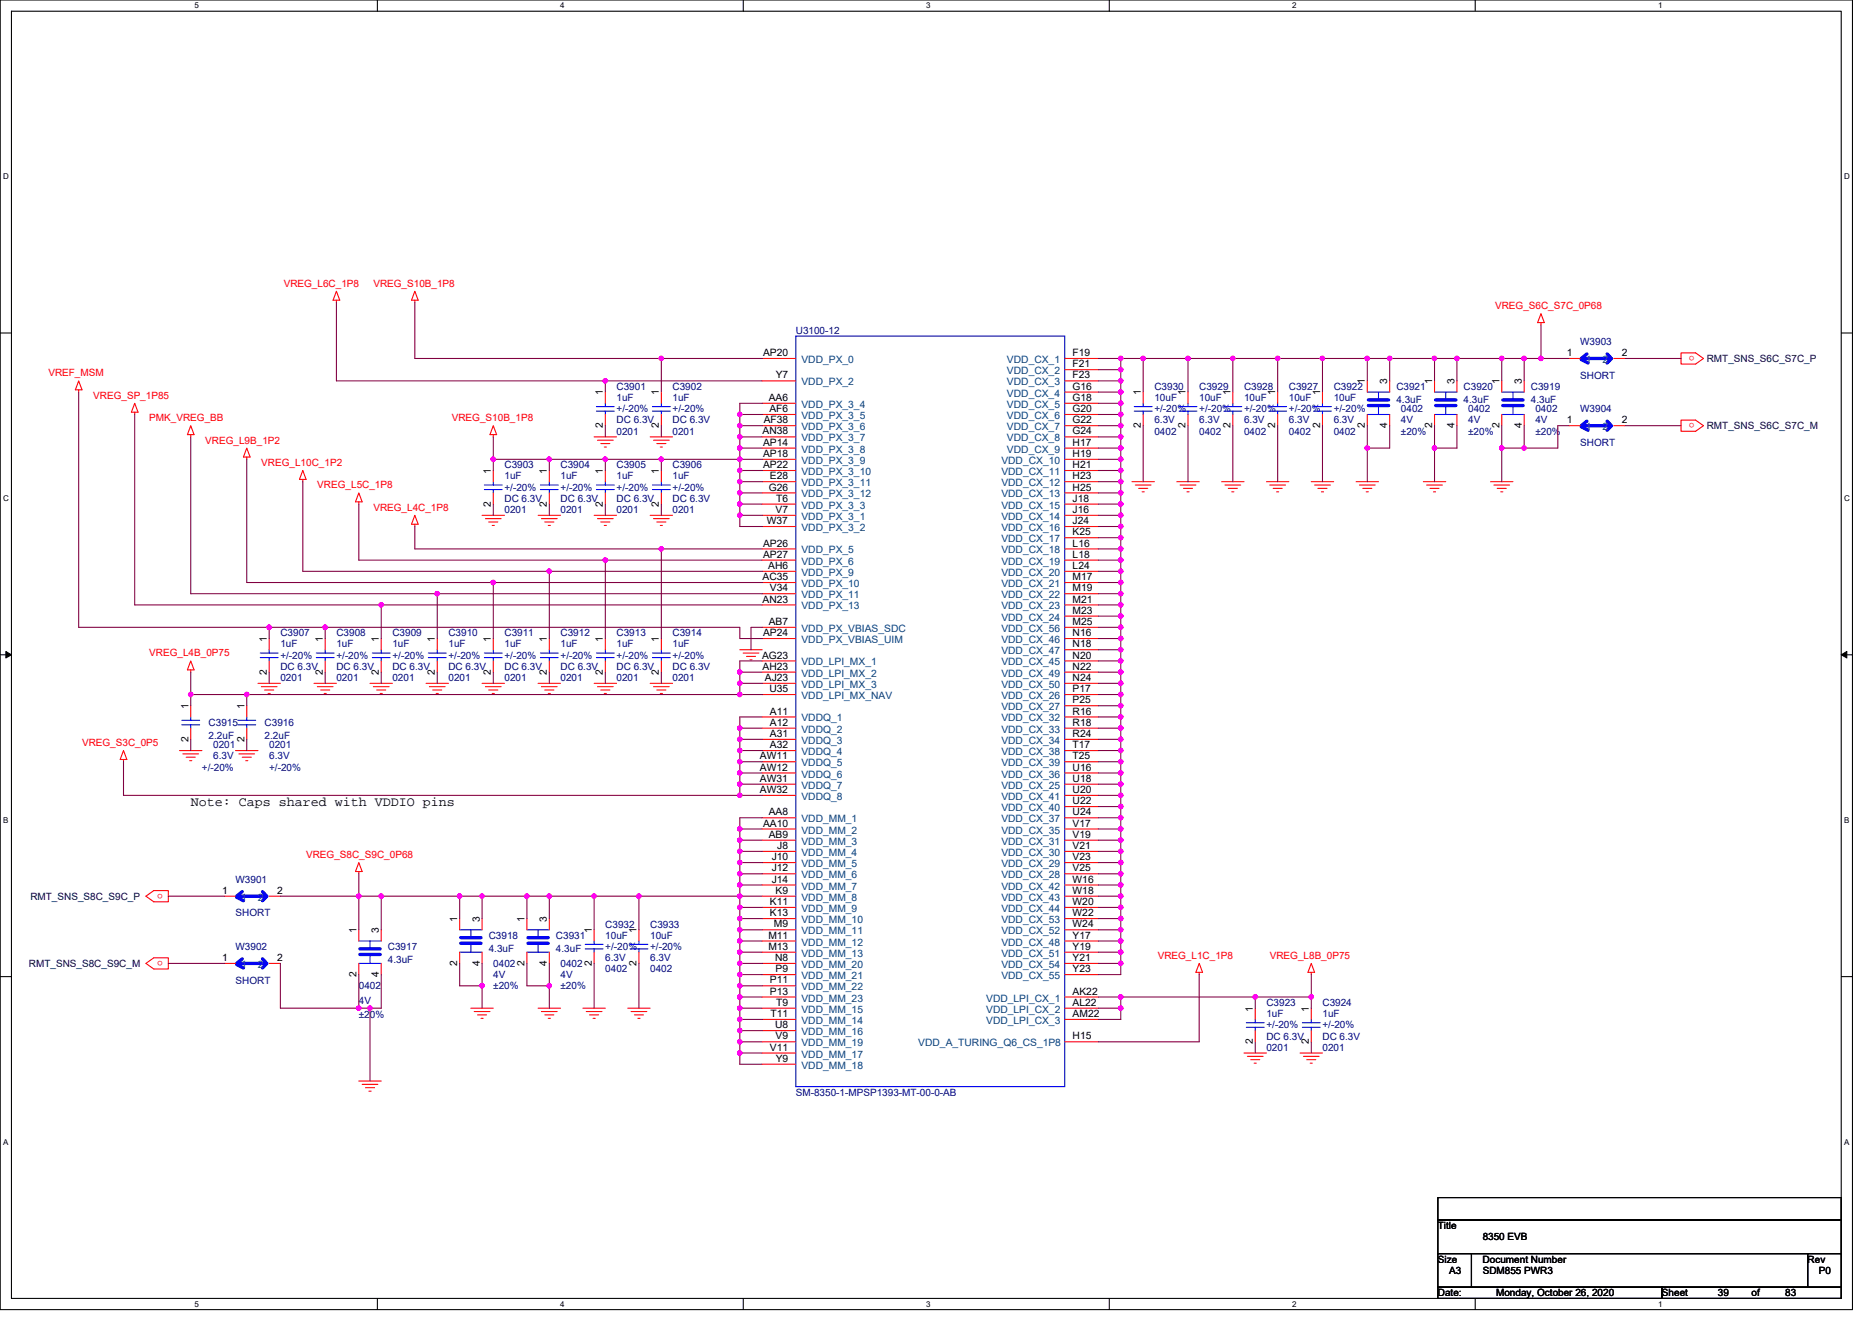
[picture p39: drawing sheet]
<svg xmlns="http://www.w3.org/2000/svg" width="297mm" height="210mm" viewBox="0 0 297 210" stroke-linecap="round" stroke-linejoin="round" font-family="sans-serif">
<defs><g id="words">
<text font-size="2.1" x="30.3" y="127.9">Note: Caps shared with VDDIO pins</text>
<g font-size="1.6" fill="#f00">
<text x="45" y="45.5">VREG_L6C_1P8</text>
<text x="59.2" y="45.5">VREG_S10B_1P8</text>
<text x="237.2" y="49.1">VREG_S6C_S7C_0P68</text>
<text x="7.7" y="59.7">VREF_MSM</text>
<text x="268.9" y="56.5" transform="rotate(180 268.9 56.5)">o</text>
<text x="14.8" y="63.3">VREG_SP_1P85</text>
<text x="23.7" y="66.8">PMK_VREG_BB</text>
<text x="32.6" y="70.4">VREG_L9B_1P2</text>
<text x="71.7" y="66.8">VREG_S10B_1P8</text>
<text x="268.9" y="67.1" transform="rotate(180 268.9 67.1)">o</text>
<text x="41.5" y="74">VREG_L10C_1P2</text>
<text x="50.4" y="77.5">VREG_L5C_1P8</text>
<text x="59.2" y="81.1">VREG_L4C_1P8</text>
<text x="23.7" y="104.2">VREG_L4B_0P75</text>
<text x="13" y="118.4">VREG_S3C_0P5</text>
<text x="48.6" y="136.2">VREG_S8C_S9C_0P68</text>
<text x="25.8" y="141.8" transform="rotate(180 25.8 141.8)">o</text>
<text x="25.8" y="152.5" transform="rotate(180 25.8 152.5)">o</text>
<text x="183.7" y="152.2">VREG_L1C_1P8</text>
<text x="201.5" y="152.2">VREG_L8B_0P75</text>
</g>
<g font-size="1.6" fill="#000080">
<text x="126.3" y="53">U3100-12</text>
<text x="250.7" y="54.8">W3903</text>
<text x="97.8" y="61.9">C3901</text>
<text x="97.8" y="63.6">1uF</text>
<text x="97.8" y="65.4">+/-20%</text>
<text x="106.7" y="61.9">C3902</text>
<text x="106.7" y="63.6">1uF</text>
<text x="106.7" y="65.4">+/-20%</text>
<text x="183.2" y="61.9">C3930</text>
<text x="183.2" y="63.6">10uF</text>
<text x="183.2" y="65.4">+/-20%</text>
<text x="190.3" y="61.9">C3929</text>
<text x="190.3" y="63.6">10uF</text>
<text x="190.3" y="65.4">+/-20%</text>
<text x="197.4" y="61.9">C3928</text>
<text x="197.4" y="63.6">10uF</text>
<text x="197.4" y="65.4">+/-20%</text>
<text x="204.5" y="61.9">C3927</text>
<text x="204.5" y="63.6">10uF</text>
<text x="204.5" y="65.4">+/-20%</text>
<text x="211.6" y="61.9">C3922</text>
<text x="211.6" y="63.6">10uF</text>
<text x="211.6" y="65.4">+/-20%</text>
<text x="221.6" y="61.9">C3921</text>
<text x="221.6" y="64">4.3uF</text>
<text x="222.3" y="65.4">0402</text>
<text x="232.2" y="61.9">C3920</text>
<text x="232.2" y="64">4.3uF</text>
<text x="233" y="65.4">0402</text>
<text x="242.9" y="61.9">C3919</text>
<text x="242.9" y="64">4.3uF</text>
<text x="243.6" y="65.4">0402</text>
<text x="250.7" y="60.1">SHORT</text>
<text x="250.7" y="65.4">W3904</text>
<text x="97.8" y="69">0201</text>
<text x="97.8" y="67.2">DC 6.3V</text>
<text x="106.7" y="69">0201</text>
<text x="106.7" y="67.2">DC 6.3V</text>
<text x="183.2" y="69">0402</text>
<text x="183.2" y="67.2">6.3V</text>
<text x="190.3" y="69">0402</text>
<text x="190.3" y="67.2">6.3V</text>
<text x="197.4" y="69">0402</text>
<text x="197.4" y="67.2">6.3V</text>
<text x="204.5" y="69">0402</text>
<text x="204.5" y="67.2">6.3V</text>
<text x="211.6" y="69">0402</text>
<text x="211.6" y="67.2">6.3V</text>
<text x="222.3" y="67.2">4V</text>
<text x="222.3" y="69">±20%</text>
<text x="233" y="67.2">4V</text>
<text x="233" y="69">±20%</text>
<text x="243.6" y="67.2">4V</text>
<text x="243.6" y="69">±20%</text>
<text x="250.7" y="70.8">SHORT</text>
<text x="80" y="74.3">C3903</text>
<text x="80" y="76.1">1uF</text>
<text x="80" y="77.9">+/-20%</text>
<text x="88.9" y="74.3">C3904</text>
<text x="88.9" y="76.1">1uF</text>
<text x="88.9" y="77.9">+/-20%</text>
<text x="97.8" y="74.3">C3905</text>
<text x="97.8" y="76.1">1uF</text>
<text x="97.8" y="77.9">+/-20%</text>
<text x="106.7" y="74.3">C3906</text>
<text x="106.7" y="76.1">1uF</text>
<text x="106.7" y="77.9">+/-20%</text>
<text x="80" y="81.4">0201</text>
<text x="80" y="79.7">DC 6.3V</text>
<text x="88.9" y="81.4">0201</text>
<text x="88.9" y="79.7">DC 6.3V</text>
<text x="97.8" y="81.4">0201</text>
<text x="97.8" y="79.7">DC 6.3V</text>
<text x="106.7" y="81.4">0201</text>
<text x="106.7" y="79.7">DC 6.3V</text>
<text x="44.5" y="101">C3907</text>
<text x="53.4" y="101">C3908</text>
<text x="62.3" y="101">C3909</text>
<text x="71.2" y="101">C3910</text>
<text x="80" y="101">C3911</text>
<text x="88.9" y="101">C3912</text>
<text x="97.8" y="101">C3913</text>
<text x="106.7" y="101">C3914</text>
<text x="44.5" y="102.8">1uF</text>
<text x="44.5" y="106.3">DC 6.3V</text>
<text x="44.5" y="104.5">+/-20%</text>
<text x="53.4" y="102.8">1uF</text>
<text x="53.4" y="106.3">DC 6.3V</text>
<text x="53.4" y="104.5">+/-20%</text>
<text x="62.3" y="102.8">1uF</text>
<text x="62.3" y="106.3">DC 6.3V</text>
<text x="62.3" y="104.5">+/-20%</text>
<text x="71.2" y="102.8">1uF</text>
<text x="71.2" y="106.3">DC 6.3V</text>
<text x="71.2" y="104.5">+/-20%</text>
<text x="80" y="102.8">1uF</text>
<text x="80" y="106.3">DC 6.3V</text>
<text x="80" y="104.5">+/-20%</text>
<text x="88.9" y="102.8">1uF</text>
<text x="88.9" y="106.3">DC 6.3V</text>
<text x="88.9" y="104.5">+/-20%</text>
<text x="97.8" y="102.8">1uF</text>
<text x="97.8" y="106.3">DC 6.3V</text>
<text x="97.8" y="104.5">+/-20%</text>
<text x="106.7" y="102.8">1uF</text>
<text x="106.7" y="106.3">DC 6.3V</text>
<text x="106.7" y="104.5">+/-20%</text>
<text x="44.5" y="108.1">0201</text>
<text x="53.4" y="108.1">0201</text>
<text x="62.3" y="108.1">0201</text>
<text x="71.2" y="108.1">0201</text>
<text x="80" y="108.1">0201</text>
<text x="88.9" y="108.1">0201</text>
<text x="97.8" y="108.1">0201</text>
<text x="106.7" y="108.1">0201</text>
<text x="33.1" y="115.2">C3915</text>
<text x="33.1" y="117.3">2.2uF</text>
<text x="33.8" y="118.8">0201</text>
<text x="42" y="115.2">C3916</text>
<text x="42" y="117.3">2.2uF</text>
<text x="42.7" y="118.8">0201</text>
<text x="32" y="122.3">+/-20%</text>
<text x="33.8" y="120.5">6.3V</text>
<text x="42.7" y="120.5">6.3V</text>
<text x="42.7" y="122.3">+/-20%</text>
<text x="37.4" y="140.1">W3901</text>
<text x="37.4" y="145.4">SHORT</text>
<text x="77.6" y="149">C3918</text>
<text x="88.2" y="149">C3931</text>
<text x="96.1" y="147.2">C3932</text>
<text x="96.1" y="149">10uF</text>
<text x="103.2" y="147.2">C3933</text>
<text x="103.2" y="149">10uF</text>
<text x="37.4" y="150.8">W3902</text>
<text x="61.5" y="150.8">C3917</text>
<text x="61.5" y="152.9">4.3uF</text>
<text x="77.6" y="151.1">4.3uF</text>
<text x="78.3" y="153.4">0402</text>
<text x="78.3" y="155.2">4V</text>
<text x="88.2" y="151.1">4.3uF</text>
<text x="88.9" y="153.4">0402</text>
<text x="88.9" y="155.2">4V</text>
<text x="96.1" y="154.3">0402</text>
<text x="96.1" y="152.5">6.3V</text>
<text x="96.1" y="150.8">+/-20%</text>
<text x="103.2" y="154.3">0402</text>
<text x="103.2" y="152.5">6.3V</text>
<text x="103.2" y="150.8">+/-20%</text>
<text x="37.4" y="156.1">SHORT</text>
<text x="56.9" y="157">0402</text>
<text x="56.9" y="159.3">4V</text>
<text x="56.9" y="161.6">±20%</text>
<text x="78.3" y="157">±20%</text>
<text x="88.9" y="157">±20%</text>
<text x="201" y="159.7">C3923</text>
<text x="201" y="161.4">1uF</text>
<text x="209.8" y="159.7">C3924</text>
<text x="209.8" y="161.4">1uF</text>
<text x="201" y="166.8">0201</text>
<text x="201" y="165">DC 6.3V</text>
<text x="201" y="163.2">+/-20%</text>
<text x="209.8" y="166.8">0201</text>
<text x="209.8" y="165">DC 6.3V</text>
<text x="209.8" y="163.2">+/-20%</text>
<text x="126.3" y="173.9">SM-8350-1-MPSP1393-MT-00-0-AB</text>
</g>
<g font-size="1.6">
<text x="121.1" y="56.5">AP20</text>
<text x="170.2" y="56.5">F19</text>
<text x="170.2" y="58.3">F21</text>
<text x="248.6" y="56.5">1</text>
<text x="257.3" y="56.5">2</text>
<text x="95.7" y="62.8" transform="rotate(-90 95.7 62.8)">1</text>
<text x="104.6" y="62.8" transform="rotate(-90 104.6 62.8)">1</text>
<text x="122" y="63.6">AA6</text>
<text x="122.1" y="65.4">AF6</text>
<text x="123.1" y="60.1">Y7</text>
<text x="170.2" y="60.1">F23</text>
<text x="170.2" y="61.8">G16</text>
<text x="170.2" y="63.6">G18</text>
<text x="170.2" y="65.4">G20</text>
<text x="181" y="62.8" transform="rotate(-90 181 62.8)">1</text>
<text x="188.1" y="62.8" transform="rotate(-90 188.1 62.8)">1</text>
<text x="195.2" y="62.8" transform="rotate(-90 195.2 62.8)">1</text>
<text x="202.3" y="62.8" transform="rotate(-90 202.3 62.8)">1</text>
<text x="209.5" y="62.8" transform="rotate(-90 209.5 62.8)">1</text>
<text x="216.6" y="61" transform="rotate(-90 216.6 61)">1</text>
<text x="220.1" y="61" transform="rotate(-90 220.1 61)">3</text>
<text x="227.2" y="61" transform="rotate(-90 227.2 61)">1</text>
<text x="230.8" y="61" transform="rotate(-90 230.8 61)">3</text>
<text x="237.9" y="61" transform="rotate(-90 237.9 61)">1</text>
<text x="241.5" y="61" transform="rotate(-90 241.5 61)">3</text>
<text x="95.7" y="67.9" transform="rotate(-90 95.7 67.9)">2</text>
<text x="104.6" y="67.9" transform="rotate(-90 104.6 67.9)">2</text>
<text x="121" y="69">AN38</text>
<text x="121.1" y="70.7">AP14</text>
<text x="121.2" y="67.2">AF38</text>
<text x="170.2" y="67.2">G22</text>
<text x="170.2" y="69">G24</text>
<text x="170.2" y="70.7">H17</text>
<text x="181" y="67.9" transform="rotate(-90 181 67.9)">2</text>
<text x="188.1" y="67.9" transform="rotate(-90 188.1 67.9)">2</text>
<text x="195.2" y="67.9" transform="rotate(-90 195.2 67.9)">2</text>
<text x="202.3" y="67.9" transform="rotate(-90 202.3 67.9)">2</text>
<text x="209.5" y="67.9" transform="rotate(-90 209.5 67.9)">2</text>
<text x="216.6" y="67.9" transform="rotate(-90 216.6 67.9)">2</text>
<text x="220.1" y="67.9" transform="rotate(-90 220.1 67.9)">4</text>
<text x="227.2" y="67.9" transform="rotate(-90 227.2 67.9)">2</text>
<text x="230.8" y="67.9" transform="rotate(-90 230.8 67.9)">4</text>
<text x="237.9" y="67.9" transform="rotate(-90 237.9 67.9)">2</text>
<text x="241.5" y="67.9" transform="rotate(-90 241.5 67.9)">4</text>
<text x="248.6" y="67.2">1</text>
<text x="257.3" y="67.2">2</text>
<text x="77.9" y="75.2" transform="rotate(-90 77.9 75.2)">1</text>
<text x="86.8" y="75.2" transform="rotate(-90 86.8 75.2)">1</text>
<text x="95.7" y="75.2" transform="rotate(-90 95.7 75.2)">1</text>
<text x="104.6" y="75.2" transform="rotate(-90 104.6 75.2)">1</text>
<text x="121.1" y="72.5">AP18</text>
<text x="121.1" y="74.3">AP22</text>
<text x="122" y="77.9">G26</text>
<text x="122.2" y="76.1">E28</text>
<text x="170.2" y="72.5">H19</text>
<text x="170.2" y="74.3">H21</text>
<text x="170.2" y="76.1">H23</text>
<text x="170.2" y="77.9">H25</text>
<text x="77.9" y="80.4" transform="rotate(-90 77.9 80.4)">2</text>
<text x="86.8" y="80.4" transform="rotate(-90 86.8 80.4)">2</text>
<text x="95.7" y="80.4" transform="rotate(-90 95.7 80.4)">2</text>
<text x="104.6" y="80.4" transform="rotate(-90 104.6 80.4)">2</text>
<text x="121.7" y="83.2">W37</text>
<text x="123.1" y="81.4">V7</text>
<text x="123.1" y="79.6">T6</text>
<text x="170.2" y="79.6">J18</text>
<text x="170.2" y="81.4">J16</text>
<text x="170.2" y="83.2">J24</text>
<text x="121.1" y="86.7">AP26</text>
<text x="121.1" y="88.5">AP27</text>
<text x="170.2" y="85">K25</text>
<text x="170.2" y="86.7">L16</text>
<text x="170.2" y="88.5">L18</text>
<text x="121" y="92.1">AC35</text>
<text x="121" y="95.6">AN23</text>
<text x="121.9" y="90.3">AH6</text>
<text x="122.2" y="93.9">V34</text>
<text x="170.2" y="90.3">L24</text>
<text x="170.2" y="92.1">M17</text>
<text x="170.2" y="93.9">M19</text>
<text x="170.2" y="95.6">M21</text>
<text x="42.3" y="101.9" transform="rotate(-90 42.3 101.9)">1</text>
<text x="51.2" y="101.9" transform="rotate(-90 51.2 101.9)">1</text>
<text x="60.1" y="101.9" transform="rotate(-90 60.1 101.9)">1</text>
<text x="69" y="101.9" transform="rotate(-90 69 101.9)">1</text>
<text x="77.9" y="101.9" transform="rotate(-90 77.9 101.9)">1</text>
<text x="86.8" y="101.9" transform="rotate(-90 86.8 101.9)">1</text>
<text x="95.7" y="101.9" transform="rotate(-90 95.7 101.9)">1</text>
<text x="104.6" y="101.9" transform="rotate(-90 104.6 101.9)">1</text>
<text x="121.1" y="101">AP24</text>
<text x="122" y="99.2">AB7</text>
<text x="170.2" y="97.4">M23</text>
<text x="170.2" y="99.2">M25</text>
<text x="170.2" y="101">N16</text>
<text x="42.3" y="107.1" transform="rotate(-90 42.3 107.1)">2</text>
<text x="51.2" y="107.1" transform="rotate(-90 51.2 107.1)">2</text>
<text x="60.1" y="107.1" transform="rotate(-90 60.1 107.1)">2</text>
<text x="69" y="107.1" transform="rotate(-90 69 107.1)">2</text>
<text x="77.9" y="107.1" transform="rotate(-90 77.9 107.1)">2</text>
<text x="86.8" y="107.1" transform="rotate(-90 86.8 107.1)">2</text>
<text x="95.7" y="107.1" transform="rotate(-90 95.7 107.1)">2</text>
<text x="104.6" y="107.1" transform="rotate(-90 104.6 107.1)">2</text>
<text x="120.9" y="104.5">AG23</text>
<text x="121" y="106.3">AH23</text>
<text x="170.2" y="102.7">N18</text>
<text x="170.2" y="104.5">N20</text>
<text x="170.2" y="106.3">N22</text>
<text x="29.9" y="112.5" transform="rotate(-90 29.9 112.5)">1</text>
<text x="38.8" y="112.5" transform="rotate(-90 38.8 112.5)">1</text>
<text x="121.4" y="108.1">AJ23</text>
<text x="122.1" y="109.9">U35</text>
<text x="122.2" y="113.4">A11</text>
<text x="170.2" y="108.1">N24</text>
<text x="170.2" y="109.9">P17</text>
<text x="170.2" y="111.6">P25</text>
<text x="170.2" y="113.4">R16</text>
<text x="29.9" y="117.7" transform="rotate(-90 29.9 117.7)">2</text>
<text x="38.8" y="117.7" transform="rotate(-90 38.8 117.7)">2</text>
<text x="122.2" y="115.2">A12</text>
<text x="122.2" y="117">A31</text>
<text x="122.2" y="118.7">A32</text>
<text x="170.2" y="115.2">R18</text>
<text x="170.2" y="117">R24</text>
<text x="170.2" y="118.7">T17</text>
<text x="120.6" y="120.5">AW11</text>
<text x="120.6" y="122.3">AW12</text>
<text x="120.6" y="124.1">AW31</text>
<text x="120.6" y="125.9">AW32</text>
<text x="170.2" y="120.5">T25</text>
<text x="170.2" y="122.3">U16</text>
<text x="170.2" y="124.1">U18</text>
<text x="170.2" y="125.9">U20</text>
<text x="121.1" y="131.2">AA10</text>
<text x="122" y="129.4">AA8</text>
<text x="170.2" y="127.6">U22</text>
<text x="170.2" y="129.4">U24</text>
<text x="170.2" y="131.2">V17</text>
<text x="122" y="133">AB9</text>
<text x="122.4" y="136.5">J10</text>
<text x="123.3" y="134.7">J8</text>
<text x="170.2" y="133">V19</text>
<text x="170.2" y="134.7">V21</text>
<text x="170.2" y="136.5">V23</text>
<text x="35.2" y="141.9">1</text>
<text x="44" y="141.9">2</text>
<text x="122.2" y="143.6">K11</text>
<text x="122.4" y="138.3">J12</text>
<text x="122.4" y="140.1">J14</text>
<text x="123.1" y="141.9">K9</text>
<text x="170.2" y="138.3">V25</text>
<text x="170.2" y="140.1">W16</text>
<text x="170.2" y="141.9">W18</text>
<text x="170.2" y="143.6">W20</text>
<text x="56.6" y="148.1" transform="rotate(-90 56.6 148.1)">1</text>
<text x="60.1" y="148.1" transform="rotate(-90 60.1 148.1)">3</text>
<text x="72.6" y="146.3" transform="rotate(-90 72.6 146.3)">1</text>
<text x="76.1" y="146.3" transform="rotate(-90 76.1 146.3)">3</text>
<text x="83.2" y="146.3" transform="rotate(-90 83.2 146.3)">1</text>
<text x="86.8" y="146.3" transform="rotate(-90 86.8 146.3)">3</text>
<text x="93.9" y="148.1" transform="rotate(-90 93.9 148.1)">1</text>
<text x="101" y="148.1" transform="rotate(-90 101 148.1)">1</text>
<text x="121.9" y="149">M11</text>
<text x="122.2" y="145.4">K13</text>
<text x="122.8" y="147.2">M9</text>
<text x="170.2" y="145.4">W22</text>
<text x="170.2" y="147.2">W24</text>
<text x="170.2" y="149">Y17</text>
<text x="35.2" y="152.5">1</text>
<text x="44" y="152.5">2</text>
<text x="56.6" y="155.1" transform="rotate(-90 56.6 155.1)">2</text>
<text x="60.1" y="155.1" transform="rotate(-90 60.1 155.1)">4</text>
<text x="72.6" y="153.3" transform="rotate(-90 72.6 153.3)">2</text>
<text x="76.1" y="153.3" transform="rotate(-90 76.1 153.3)">4</text>
<text x="83.2" y="153.3" transform="rotate(-90 83.2 153.3)">2</text>
<text x="86.8" y="153.3" transform="rotate(-90 86.8 153.3)">4</text>
<text x="93.9" y="153.3" transform="rotate(-90 93.9 153.3)">2</text>
<text x="101" y="153.3" transform="rotate(-90 101 153.3)">2</text>
<text x="121.9" y="150.7">M13</text>
<text x="123" y="152.5">N8</text>
<text x="123.1" y="154.3">P9</text>
<text x="170.2" y="150.7">Y19</text>
<text x="170.2" y="152.5">Y21</text>
<text x="170.2" y="154.3">Y23</text>
<text x="122.2" y="156.1">P11</text>
<text x="122.2" y="157.9">P13</text>
<text x="122.3" y="161.4">T11</text>
<text x="123.1" y="159.6">T9</text>
<text x="170.2" y="157.9">AK22</text>
<text x="170.2" y="159.6">AL22</text>
<text x="170.2" y="161.4">AM22</text>
<text x="198.8" y="160.5" transform="rotate(-90 198.8 160.5)">1</text>
<text x="207.7" y="160.5" transform="rotate(-90 207.7 160.5)">1</text>
<text x="122.2" y="166.8">V11</text>
<text x="123" y="163.2">U8</text>
<text x="123.1" y="165">V9</text>
<text x="170.2" y="165">H15</text>
<text x="198.8" y="165.7" transform="rotate(-90 198.8 165.7)">2</text>
<text x="207.7" y="165.7" transform="rotate(-90 207.7 165.7)">2</text>
<text x="123.1" y="168.5">Y9</text>
<text x="228.1" y="195.1">Title</text>
<text x="235.3" y="196.8">8350 EVB</text>
<text x="228.1" y="200.4">Size</text>
<text x="229.9" y="202.2">A3</text>
<text x="235.3" y="200.4">Document Number</text>
<text x="235.3" y="202.2">SDM855 PWR3</text>
<text x="286.8" y="200.4">Rev</text>
<text x="288.6" y="202.2">P0</text>
<text x="228.1" y="205.7">Date:</text>
<text x="237.4" y="205.7">Monday, October 26, 2020</text>
<text x="263.7" y="205.7">Sheet</text>
<text x="272.6" y="205.7">39</text>
<text x="277.9" y="205.7">of</text>
<text x="283.3" y="205.7">83</text>
</g>
<g font-size="1.6" fill="#004080">
<text x="127.2" y="57.6">VDD_PX_0</text>
<text x="159.8" y="57.6">VDD_CX_1</text>
<text x="159.8" y="59.4">VDD_CX_2</text>
<text x="251.6" y="57.6">1</text>
<text x="254.3" y="57.6">2</text>
<text x="127.2" y="61.2">VDD_PX_2</text>
<text x="127.2" y="64.7">VDD_PX_3_4</text>
<text x="159.8" y="61.2">VDD_CX_3</text>
<text x="159.8" y="62.9">VDD_CX_4</text>
<text x="159.8" y="64.7">VDD_CX_5</text>
<text x="127.2" y="66.5">VDD_PX_3_5</text>
<text x="127.2" y="68.3">VDD_PX_3_6</text>
<text x="127.2" y="70.1">VDD_PX_3_7</text>
<text x="127.2" y="71.8">VDD_PX_3_8</text>
<text x="159.8" y="66.5">VDD_CX_6</text>
<text x="159.8" y="68.3">VDD_CX_7</text>
<text x="159.8" y="70.1">VDD_CX_8</text>
<text x="159.8" y="71.8">VDD_CX_9</text>
<text x="251.6" y="68.3">1</text>
<text x="254.3" y="68.3">2</text>
<text x="127.2" y="73.6">VDD_PX_3_9</text>
<text x="127.2" y="75.4">VDD_PX_3_10</text>
<text x="127.2" y="77.2">VDD_PX_3_11</text>
<text x="158.9" y="73.6">VDD_CX_10</text>
<text x="158.9" y="75.4">VDD_CX_11</text>
<text x="158.9" y="77.2">VDD_CX_12</text>
<text x="127.2" y="79">VDD_PX_3_12</text>
<text x="127.2" y="80.7">VDD_PX_3_3</text>
<text x="127.2" y="82.5">VDD_PX_3_1</text>
<text x="158.9" y="79">VDD_CX_13</text>
<text x="158.9" y="80.7">VDD_CX_15</text>
<text x="158.9" y="82.5">VDD_CX_14</text>
<text x="127.2" y="84.3">VDD_PX_3_2</text>
<text x="127.2" y="87.8">VDD_PX_5</text>
<text x="127.2" y="89.6">VDD_PX_6</text>
<text x="158.9" y="84.3">VDD_CX_16</text>
<text x="158.9" y="86.1">VDD_CX_17</text>
<text x="158.9" y="87.8">VDD_CX_18</text>
<text x="158.9" y="89.6">VDD_CX_19</text>
<text x="127.2" y="91.4">VDD_PX_9</text>
<text x="127.2" y="93.2">VDD_PX_10</text>
<text x="127.2" y="95">VDD_PX_11</text>
<text x="158.9" y="91.4">VDD_CX_20</text>
<text x="158.9" y="93.2">VDD_CX_21</text>
<text x="158.9" y="95">VDD_CX_22</text>
<text x="127.2" y="96.7">VDD_PX_13</text>
<text x="127.2" y="100.3">VDD_PX_VBIAS_SDC</text>
<text x="158.9" y="96.7">VDD_CX_23</text>
<text x="158.9" y="98.5">VDD_CX_24</text>
<text x="158.9" y="100.3">VDD_CX_56</text>
<text x="127.2" y="102.1">VDD_PX_VBIAS_UIM</text>
<text x="127.2" y="105.6">VDD_LPI_MX_1</text>
<text x="127.2" y="107.4">VDD_LPI_MX_2</text>
<text x="158.9" y="102.1">VDD_CX_46</text>
<text x="158.9" y="103.8">VDD_CX_47</text>
<text x="158.9" y="105.6">VDD_CX_45</text>
<text x="158.9" y="107.4">VDD_CX_49</text>
<text x="127.2" y="109.2">VDD_LPI_MX_3</text>
<text x="127.2" y="111">VDD_LPI_MX_NAV</text>
<text x="158.9" y="109.2">VDD_CX_50</text>
<text x="158.9" y="111">VDD_CX_26</text>
<text x="158.9" y="112.7">VDD_CX_27</text>
<text x="127.2" y="114.5">VDDQ_1</text>
<text x="127.2" y="116.3">VDDQ_2</text>
<text x="127.2" y="118.1">VDDQ_3</text>
<text x="127.2" y="119.8">VDDQ_4</text>
<text x="158.9" y="114.5">VDD_CX_32</text>
<text x="158.9" y="116.3">VDD_CX_33</text>
<text x="158.9" y="118.1">VDD_CX_34</text>
<text x="158.9" y="119.8">VDD_CX_38</text>
<text x="127.2" y="121.6">VDDQ_5</text>
<text x="127.2" y="123.4">VDDQ_6</text>
<text x="127.2" y="125.2">VDDQ_7</text>
<text x="158.9" y="121.6">VDD_CX_39</text>
<text x="158.9" y="123.4">VDD_CX_36</text>
<text x="158.9" y="125.2">VDD_CX_25</text>
<text x="127.2" y="127">VDDQ_8</text>
<text x="127.2" y="130.5">VDD_MM_1</text>
<text x="158.9" y="127">VDD_CX_41</text>
<text x="158.9" y="128.7">VDD_CX_40</text>
<text x="158.9" y="130.5">VDD_CX_37</text>
<text x="127.2" y="132.3">VDD_MM_2</text>
<text x="127.2" y="134.1">VDD_MM_3</text>
<text x="127.2" y="135.8">VDD_MM_4</text>
<text x="127.2" y="137.6">VDD_MM_5</text>
<text x="158.9" y="132.3">VDD_CX_35</text>
<text x="158.9" y="134.1">VDD_CX_31</text>
<text x="158.9" y="135.8">VDD_CX_30</text>
<text x="158.9" y="137.6">VDD_CX_29</text>
<text x="38.3" y="143">1</text>
<text x="40.9" y="143">2</text>
<text x="127.2" y="139.4">VDD_MM_6</text>
<text x="127.2" y="141.2">VDD_MM_7</text>
<text x="127.2" y="143">VDD_MM_8</text>
<text x="158.9" y="139.4">VDD_CX_28</text>
<text x="158.9" y="141.2">VDD_CX_42</text>
<text x="158.9" y="143">VDD_CX_43</text>
<text x="127.2" y="144.7">VDD_MM_9</text>
<text x="127.2" y="146.5">VDD_MM_10</text>
<text x="127.2" y="148.3">VDD_MM_11</text>
<text x="158.9" y="144.7">VDD_CX_44</text>
<text x="158.9" y="146.5">VDD_CX_53</text>
<text x="158.9" y="148.3">VDD_CX_52</text>
<text x="38.3" y="153.6">1</text>
<text x="40.9" y="153.6">2</text>
<text x="127.2" y="150.1">VDD_MM_12</text>
<text x="127.2" y="151.8">VDD_MM_13</text>
<text x="127.2" y="153.6">VDD_MM_20</text>
<text x="127.2" y="155.4">VDD_MM_21</text>
<text x="158.9" y="150.1">VDD_CX_48</text>
<text x="158.9" y="151.8">VDD_CX_51</text>
<text x="158.9" y="153.6">VDD_CX_54</text>
<text x="158.9" y="155.4">VDD_CX_55</text>
<text x="127.2" y="157.2">VDD_MM_22</text>
<text x="127.2" y="159">VDD_MM_23</text>
<text x="127.2" y="160.7">VDD_MM_15</text>
<text x="156.5" y="159">VDD_LPI_CX_1</text>
<text x="156.5" y="160.7">VDD_LPI_CX_2</text>
<text x="127.2" y="162.5">VDD_MM_14</text>
<text x="127.2" y="164.3">VDD_MM_16</text>
<text x="127.2" y="166.1">VDD_MM_19</text>
<text x="127.2" y="167.9">VDD_MM_17</text>
<text x="145.7" y="166.1">VDD_A_TURING_Q6_CS_1P8</text>
<text x="156.5" y="162.5">VDD_LPI_CX_3</text>
<text x="127.2" y="169.6">VDD_MM_18</text>
</g>
<g font-size="1.6" fill="#000040">
<text x="270.8" y="57.4">RMT_SNS_S6C_S7C_P</text>
<text x="270.8" y="68.1">RMT_SNS_S6C_S7C_M</text>
<text x="4.8" y="142.8">RMT_SNS_S8C_S9C_P</text>
<text x="4.6" y="153.4">RMT_SNS_S8C_S9C_M</text>
</g>
<g font-size="1.3">
<text x="30.8" y="1.3">5</text>
<text x="88.9" y="1.3">4</text>
<text x="147" y="1.3">3</text>
<text x="205" y="1.3">2</text>
<text x="263.1" y="1.3">1</text>
<text x=".5" y="28.4">D</text>
<text x="292.6" y="28.4">D</text>
<text x=".5" y="79.5">C</text>
<text x="292.6" y="79.5">C</text>
<text x=".5" y="130.6">B</text>
<text x="292.6" y="130.6">B</text>
<text x=".5" y="181.7">A</text>
<text x="292.6" y="181.7">A</text>
<text x="30.8" y="207.4">5</text>
<text x="88.9" y="207.4">4</text>
<text x="147" y="207.4">3</text>
<text x="205" y="207.4">2</text>
<text x="263.1" y="207.4">1</text>
</g>
</g></defs>
<path d="M0 0h293.9v207.9h-293.9zM1.8 1.8h290.4v204.3h-290.4z" fill="none" stroke="#000" stroke-width=".17"/>
<g fill="#fff">
<path d="M30.8 .2h.7v1.4h-.7z"/>
<path d="M30.8 206.3h.7v1.4h-.7z"/>
</g>
<path d="M59.9 0v1.8M59.9 206.1v1.8" fill="none" stroke="#000" stroke-width=".17"/>
<g fill="#fff">
<path d="M88.9 .2h.7v1.4h-.7z"/>
<path d="M88.9 206.3h.7v1.4h-.7z"/>
</g>
<path d="M117.9 0v1.8M117.9 206.1v1.8" fill="none" stroke="#000" stroke-width=".17"/>
<g fill="#fff">
<path d="M147 .2h.7v1.4h-.7z"/>
<path d="M147 206.3h.7v1.4h-.7z"/>
</g>
<path d="M176 0v1.8M176 206.1v1.8" fill="none" stroke="#000" stroke-width=".17"/>
<g fill="#fff">
<path d="M205 .2h.7v1.4h-.7z"/>
<path d="M205 206.3h.7v1.4h-.7z"/>
</g>
<path d="M234.1 0v1.8M234.1 206.1v1.8" fill="none" stroke="#000" stroke-width=".17"/>
<g fill="#fff">
<path d="M263.1 .2h.7v1.4h-.7z"/>
<path d="M263.1 206.3h.7v1.4h-.7z"/>
<path d="M.5 27.3h.9v1.4h-.9z"/>
<path d="M292.6 27.3h.9v1.4h-.9z"/>
<path d="M.5 78.4h.9v1.4h-.9z"/>
<path d="M292.6 78.4h.9v1.4h-.9z"/>
</g>
<path d="M0 52.9h1.8M292.2 52.9h1.7" fill="none" stroke="#000" stroke-width=".17"/>
<g fill="#fff">
<path d="M.5 129.5h.8v1.4h-.8z"/>
<path d="M292.6 129.5h.9v1.4h-.9z"/>
</g>
<path d="M0 103.9h1.8M292.2 103.9h1.7" fill="none" stroke="#000" stroke-width=".17"/>
<path d="M.9 103.4l.9 .5-.9 .5zM292.2 103.9l.8-.5v1z" fill="#000" stroke="#000" stroke-width=".16"/>
<g fill="#fff">
<path d="M.5 180.5h.8v1.4h-.8z"/>
<path d="M292.6 180.5h.9v1.4h-.9z"/>
</g>
<path d="M0 155h1.8M292.2 155h1.7M228.2 190.1h64v3.5h-64zM228.2 193.6h64v5.4h-64zM228.2 199h5.3v5.3h-5.3zM233.5 199h53.3v5.3h-53.3zM286.8 199h5.4v5.3h-5.4zM228.2 204.3h35.5v1.8h-35.5zM263.7 204.3h28.5v1.8h-28.5z" fill="none" stroke="#000" stroke-width=".17"/>
<g fill="none" stroke="#f00" stroke-width=".17">
<path d="M53.4 46.2l.5 1.4h-1.1zM53.4 47.6v.4M65.8 46.2l.6 1.4h-1.1zM65.8 47.6v.4M120.9 56.9h5.4M168.9 56.9h5.4M168.9 58.7h5.4M244.5 49.8l.5 1.4h-1zM244.5 51.2v.4M249 56.9h1.7M256.1 56.9h1.7M266.7 56h2.3l1.3 .9-1.3 .9h-2.3z"/>
<path d="M12.5 60.5l.5 1.4h-1zM12.5 61.9v.3M21.4 64l.5 1.4h-1.1zM21.4 65.4v.4M30.3 67.6l.5 1.4h-1.1zM30.3 69v.3M39.2 71.1l.5 1.4h-1.1zM39.2 72.5v.4M48 74.7l.6 1.4h-1.1zM48 76.1v.4M56.9 78.2l.6 1.5h-1.1zM56.9 79.7v.3"/>
<path d="M78.3 67.6l.5 1.4h-1.1zM78.3 69v.3M78.3 74.7v1.8M78.3 78.2v1.8M87.2 74.7v1.8M87.2 78.2v1.8M94.3 69.3h3.5M94.8 69.9h2.5M95.3 70.4h1.5M95.9 71h.3M96.1 62.2v1.8M96.1 65.8v1.8"/>
<path d="M96.1 74.7v1.8M96.1 78.2v1.8M103.2 69.3h3.5M103.7 69.9h2.5M104.2 70.4h1.5M104.8 71h.3M104.9 62.2v1.8M104.9 65.8v1.8M104.9 74.7v1.8M104.9 78.2v1.8M120.9 60.5h5.4M120.9 64h5.4"/>
<path d="M120.9 65.8h5.4M120.9 67.6h5.4M120.9 69.3h5.4M120.9 71.1h5.4M120.9 72.9h5.4M120.9 74.7h5.4M120.9 76.5h5.4M120.9 78.2h5.4M168.9 60.5h5.4M168.9 62.2h5.4M168.9 64h5.4M168.9 65.8h5.4"/>
<path d="M168.9 67.6h5.4M168.9 69.3h5.4M168.9 71.1h5.4M168.9 72.9h5.4M168.9 74.7h5.4M168.9 76.5h5.4M168.9 78.2h5.4M179.6 76.5h3.6M180.1 77h2.5M180.7 77.5h1.4M181.2 78.1h.4M181.4 62.2v1.8"/>
<path d="M181.4 65.8v1.8M186.7 76.5h3.6M187.3 77h2.5M187.8 77.5h1.4M188.3 78.1h.4M188.5 62.2v1.8M188.5 65.8v1.8M193.8 76.5h3.6M194.4 77h2.5M194.9 77.5h1.4M195.4 78.1h.4M195.6 62.2v1.8"/>
<path d="M195.6 65.8v1.8M201 76.5h3.5M201.5 77h2.5M202 77.5h1.5M202.6 78.1h.3M202.7 62.2v1.8M202.7 65.8v1.8M208.1 76.5h3.5M208.6 77h2.5M209.1 77.5h1.5M209.7 78.1h.3M209.8 62.2v1.8"/>
<path d="M209.8 65.8v1.8M215.2 76.5h3.5M215.7 77h2.5M216.2 77.5h1.5M216.8 78.1h.3M217 60.5v1.7M217 65.8v1.8M220.5 60.5v1.7M220.5 65.8v1.8M225.8 76.5h3.6M226.4 77h2.5M226.9 77.5h1.4"/>
<path d="M227.5 78.1h.3M227.6 60.5v1.7M227.6 65.8v1.8M231.2 60.5v1.7M231.2 65.8v1.8M236.5 76.5h3.6M237 77h2.5M237.6 77.5h1.4M238.1 78.1h.4M238.3 60.5v1.7M238.3 65.8v1.8M241.8 60.5v1.7"/>
<path d="M241.8 65.8v1.8M249 67.6h1.7M256.1 67.6h1.7M266.7 66.7h2.3l1.3 .9-1.3 .9h-2.3zM65.8 81.8l.6 1.4h-1.1zM65.8 83.2v.4M76.5 81.8h3.5M77 82.3h2.5M77.6 82.8h1.4M78.1 83.4h.3M85.4 81.8h3.5M85.9 82.3h2.5"/>
<path d="M86.4 82.8h1.5M87 83.4h.3M94.3 81.8h3.5M94.8 82.3h2.5M95.3 82.8h1.5M95.9 83.4h.3M103.2 81.8h3.5M103.7 82.3h2.5M104.2 82.8h1.5M104.8 83.4h.3M120.9 80h5.4M120.9 81.8h5.4"/>
<path d="M120.9 83.6h5.4M120.9 87.1h5.4M120.9 88.9h5.4M120.9 90.7h5.4M120.9 92.5h5.4M120.9 94.2h5.4M120.9 96h5.4M120.9 99.6h5.4M168.9 80h5.4M168.9 81.8h5.4M168.9 83.6h5.4M168.9 85.3h5.4"/>
<path d="M168.9 87.1h5.4M168.9 88.9h5.4M168.9 90.7h5.4M168.9 92.5h5.4M168.9 94.2h5.4M168.9 96h5.4M168.9 97.8h5.4M168.9 99.6h5.4M19.6 119.1l.5 1.4h-1zM28.5 119.1h3.5M29 119.7h2.5M30.3 104.9l.5 1.4h-1.1z"/>
<path d="M30.3 106.3v.4M30.3 112v1.8M30.3 115.6v1.7M37.4 119.1h3.5M37.9 119.7h2.5M39.2 112v1.8M39.2 115.6v1.7M40.9 108.5h3.6M41.5 109h2.5M42 109.5h1.4M42.5 110.1h.4M42.7 101.3v1.8"/>
<path d="M42.7 104.9v1.8M49.8 108.5h3.6M50.4 109h2.4M50.9 109.5h1.4M51.4 110.1h.4M51.6 101.3v1.8M51.6 104.9v1.8M58.7 108.5h3.6M59.2 109h2.5M59.8 109.5h1.4M60.3 110.1h.4M60.5 101.3v1.8"/>
<path d="M60.5 104.9v1.8M67.6 108.5h3.6M68.1 109h2.5M68.7 109.5h1.4M69.2 110.1h.4M69.4 101.3v1.8M69.4 104.9v1.8M76.5 108.5h3.5M77 109h2.5M77.6 109.5h1.4M78.1 110.1h.3M78.3 101.3v1.8"/>
<path d="M78.3 104.9v1.8M85.4 108.5h3.5M85.9 109h2.5M86.4 109.5h1.5M87 110.1h.3M87.2 101.3v1.8M87.2 104.9v1.8M94.3 108.5h3.5M94.8 109h2.5M95.3 109.5h1.5M95.9 110.1h.3M96.1 101.3v1.8"/>
<path d="M96.1 104.9v1.8M103.2 108.5h3.5M103.7 109h2.5M104.2 109.5h1.5M104.8 110.1h.3M104.9 101.3v1.8M104.9 104.9v1.8M117.4 103.1h3.5M117.9 103.7h2.5M118.4 104.2h1.5M119 104.7h.3M120.9 101.3h5.4"/>
<path d="M120.9 104.9h5.4M120.9 106.7h5.4M120.9 108.5h5.4M120.9 110.2h5.4M120.9 113.8h5.4M120.9 115.6h5.4M120.9 117.3h5.4M120.9 119.1h5.4M168.9 101.3h5.4M168.9 103.1h5.4M168.9 104.9h5.4M168.9 106.7h5.4"/>
<path d="M168.9 108.5h5.4M168.9 110.2h5.4M168.9 112h5.4M168.9 113.8h5.4M168.9 115.6h5.4M168.9 117.3h5.4M168.9 119.1h5.4M19.6 120.5v.4M29.5 120.2h1.5M30.1 120.7h.3M38.4 120.2h1.5M39 120.7h.3"/>
<path d="M56.9 136.9l.6 1.4h-1.1zM56.9 138.3v.4M120.9 120.9h5.4M120.9 122.7h5.4M120.9 124.5h5.4M120.9 126.2h5.4M120.9 129.8h5.4M120.9 131.6h5.4M120.9 133.3h5.4M120.9 135.1h5.4M120.9 136.9h5.4M120.9 138.7h5.4"/>
<path d="M168.9 120.9h5.4M168.9 122.7h5.4M168.9 124.5h5.4M168.9 126.2h5.4M168.9 128h5.4M168.9 129.8h5.4M168.9 131.6h5.4M168.9 133.3h5.4M168.9 135.1h5.4M168.9 136.9h5.4M168.9 138.7h5.4M23.2 142.2l1.2-.8h2.3v1.7h-2.3z"/>
<path d="M23.2 152.9l1.2-.9h2.3v1.8h-2.3zM35.6 152.9h1.8M35.6 142.2h1.8M42.7 152.9h1.8M42.7 142.2h1.8M56.9 147.6v1.8M56.9 152.9v1.8M60.5 147.6v1.8M60.5 152.9v1.8M72.9 145.8v1.8M72.9 151.1v1.8M76.5 145.8v1.8"/>
<path d="M76.5 151.1v1.8M83.6 145.8v1.8M83.6 151.1v1.8M87.2 145.8v1.8M87.2 151.1v1.8M94.3 147.6v1.8M94.3 151.1v1.8M101.4 147.6v1.8M101.4 151.1v1.8M120.9 140.5h5.4M120.9 142.2h5.4M120.9 144h5.4"/>
<path d="M120.9 145.8h5.4M120.9 147.6h5.4M120.9 149.4h5.4M120.9 151.1h5.4M120.9 152.9h5.4M120.9 154.7h5.4M120.9 156.5h5.4M120.9 158.2h5.4M168.9 140.5h5.4M168.9 142.2h5.4M168.9 144h5.4M168.9 145.8h5.4"/>
<path d="M168.9 147.6h5.4M168.9 149.4h5.4M168.9 151.1h5.4M168.9 152.9h5.4M168.9 154.7h5.4M168.9 158.2h5.4M190.3 152.9l.5 1.4h-1zM190.3 154.3v.4M208.1 152.9l.5 1.4h-1.1zM208.1 154.3v.4M56.9 171.6h3.6M57.5 172.1h2.5"/>
<path d="M58 172.6h1.4M58.5 173.2h.4M74.7 160h3.6M75.2 160.5h2.5M75.8 161.1h1.4M76.3 161.6h.4M85.4 160h3.5M85.9 160.5h2.5M86.4 161.1h1.5M87 161.6h.3M92.5 160h3.6M93 160.5h2.5"/>
<path d="M93.6 161.1h1.4M94.1 161.6h.3M99.6 160h3.6M100.1 160.5h2.5M100.7 161.1h1.4M101.2 161.6h.4M120.9 160h5.4M120.9 161.8h5.4M120.9 163.6h5.4M120.9 165.4h5.4M120.9 167.1h5.4M120.9 168.9h5.4"/>
<path d="M168.9 160h5.4M168.9 161.8h5.4M168.9 165.4h5.4M197.4 167.1h3.6M197.9 167.7h2.5M198.5 168.2h1.4M199 168.7h.3M199.2 160v1.8M199.2 163.6v1.8M206.3 167.1h3.5M206.8 167.7h2.5M207.3 168.2h1.5"/>
<path d="M207.9 168.7h.3M208.1 160v1.8M208.1 163.6v1.8"/>
</g>
<g fill="none" stroke="#00f" stroke-width=".53">
<path d="M250.9 57.1l1.1 .5M251.3 56.9h3.9M251.8 56.2l-.9 .7M255 56.2l.5 .5M255.7 56.9l-.7 .7M217.1 63.5h3.2M217.1 64.4h3.2M227.8 63.5h3.2M227.8 64.4h3.2M238.5 63.5h3.2M238.5 64.4h3.2M250.9 67.7l1.1 .6"/>
<path d="M251.3 67.6h3.9M251.8 66.8l-.9 .8M255 66.8l.5 .6M255.7 67.6l-.7 .7M37.5 153.1l1.1 .5M37.5 142.4l1.1 .6M37.9 152.9h3.9M37.9 142.2h3.9M38.4 152.2l-.9 .7M38.4 141.5l-.9 .7M41.7 152.2l.5 .5M41.7 141.5l.5 .6"/>
<path d="M42.4 152.9l-.7 .7M42.4 142.2l-.7 .8M57.1 150.6h3.2M57.1 151.5h3.2M73.1 148.8h3.2M73.1 149.7h3.2M83.8 148.8h3.2M83.8 149.7h3.2"/>
</g>
<g fill="none" stroke="#00f" stroke-width=".17">
<path d="M126.3 53.3h42.6v119.2h-42.6zM76.9 77h2.8M76.9 77.7h2.8M78.3 76.5v.5M78.3 77.7v.5M85.7 77h2.9M85.7 77.7h2.9M87.2 76.5v.5M87.2 77.7v.5M94.6 64.5h2.9M94.6 65.3h2.9M94.6 77h2.9"/>
<path d="M94.6 77.7h2.9M96.1 64v.5M96.1 65.3v.5M96.1 76.5v.5M96.1 77.7v.5M103.5 64.5h2.9M103.5 65.3h2.9M103.5 77h2.9M103.5 77.7h2.9M104.9 64v.5M104.9 65.3v.5M104.9 76.5v.5"/>
<path d="M104.9 77.7v.5M180 64.5h2.8M180 65.3h2.8M181.4 64v.5M181.4 65.3v.5M187.1 64.5h2.8M187.1 65.3h2.8M188.5 64v.5M188.5 65.3v.5M194.2 64.5h2.8M194.2 65.3h2.8M195.6 64v.5"/>
<path d="M195.6 65.3v.5M201.3 64.5h2.8M201.3 65.3h2.8M202.7 64v.5M202.7 65.3v.5M208.4 64.5h2.9M208.4 65.3h2.9M209.8 64v.5M209.8 65.3v.5M217 65.8h3.5M217 62.2h3.5M218.7 62.2v1.1"/>
<path d="M218.7 64.5v1.3M227.6 65.8h3.6M227.6 62.2h3.6M229.4 62.2v1.1M229.4 64.5v1.3M238.3 62.2h3.5M238.3 65.8h3.5M240.1 62.2v1.1M240.1 64.5v1.3M28.8 114.3h2.9M28.8 115h2.9M30.3 113.8v.5"/>
<path d="M30.3 115v.6M37.7 114.3h2.9M37.7 115h2.9M39.2 113.8v.5M39.2 115v.6M41.3 103.7h2.8M41.3 104.4h2.8M42.7 103.1v.6M42.7 104.4v.5M50.2 103.7h2.8M50.2 104.4h2.8M51.6 103.1v.6"/>
<path d="M51.6 104.4v.5M59.1 103.7h2.8M59.1 104.4h2.8M60.5 103.1v.6M60.5 104.4v.5M68 103.7h2.8M68 104.4h2.8M69.4 103.1v.6M69.4 104.4v.5M76.9 103.7h2.8M76.9 104.4h2.8M78.3 103.1v.6"/>
<path d="M78.3 104.4v.5M85.7 103.7h2.9M85.7 104.4h2.9M87.2 103.1v.6M87.2 104.4v.5M94.6 103.7h2.9M94.6 104.4h2.9M96.1 103.1v.6M96.1 104.4v.5M103.5 103.7h2.9M103.5 104.4h2.9M104.9 103.1v.6"/>
<path d="M104.9 104.4v.5M56.9 152.9h3.6M56.9 149.4h3.6M58.7 149.4v1M58.7 151.7v1.2M72.9 151.1h3.6M72.9 147.6h3.6M74.7 147.6v1M74.7 149.9v1.2M83.6 151.1h3.6M83.6 147.6h3.6M85.4 147.6v1"/>
<path d="M85.4 149.9v1.2M92.9 149.9h2.8M92.9 150.6h2.8M94.3 149.4v.5M94.3 150.6v.5M100 149.9h2.8M100 150.6h2.8M101.4 149.4v.5M101.4 150.6v.5M197.8 162.3h2.8M197.8 163h2.8M199.2 161.8v.5"/>
<path d="M199.2 163v.6M206.6 162.3h2.9M206.6 163h2.9M208.1 161.8v.5M208.1 163v.6"/>
</g>
<g fill="none" stroke="#800040" stroke-width=".17">
<path d="M53.4 48v12.5h42.7M65.8 48v8.9h39.1M104.9 56.9h16M104.9 56.9v5.3M174.3 56.9h3.5M174.3 58.7h3.5M177.8 56.9h3.6M177.8 56.9v1.8M177.8 58.7v1.8M181.4 56.9v5.3M181.4 56.9h7.1M188.5 56.9v5.3"/>
<path d="M188.5 56.9h14.2M195.6 56.9v5.3M202.7 56.9v5.3M202.7 56.9h7.1M209.8 56.9v5.3M209.8 56.9h7.2M217 56.9v3.6M217 56.9h10.6M220.5 56.9v3.6M227.6 56.9v3.6M227.6 56.9h14.2M231.2 56.9v3.6"/>
<path d="M238.3 56.9v3.6M241.8 56.9v3.6M241.8 56.9h2.7M244.5 51.6v5.3M244.5 56.9h4.5M257.8 56.9h8.9M12.5 62.2v37.4h30.2M21.4 65.8v30.2h39.1M30.3 69.3v24.9h39.1M39.2 72.9v19.6h39.1M48 76.5v14.2h39.2M78.3 72.9h8.9"/>
<path d="M78.3 69.3v3.6M78.3 72.9v1.8M87.2 72.9h8.9M87.2 72.9v1.8M96.1 72.9v1.8M96.1 67.6v1.7M96.1 60.5v1.7M96.1 60.5h24.8M96.1 72.9h8.8M104.9 72.9h12.5M104.9 72.9v1.8M104.9 67.6v1.7"/>
<path d="M117.4 65.8h3.5M117.4 67.6h3.5M117.4 69.3h3.5M117.4 71.1h3.5M117.4 72.9h3.5M117.4 74.7h3.5M117.4 76.5h3.5M117.4 78.2h3.5M117.4 71.1v1.8M117.4 65.8v1.8M117.4 67.6v1.7M117.4 69.3v1.8"/>
<path d="M117.4 72.9v1.8M117.4 74.7v1.8M117.4 76.5v1.7M117.4 78.2v1.8M120.9 64h-3.5v1.8M174.3 60.5h3.5M174.3 62.2h3.5M174.3 64h3.5M174.3 65.8h3.5M174.3 67.6h3.5M174.3 69.3h3.5M174.3 71.1h3.5"/>
<path d="M174.3 72.9h3.5M174.3 74.7h3.5M174.3 76.5h3.5M174.3 78.2h3.5M177.8 60.5v1.7M177.8 62.2v1.8M177.8 64v1.8M177.8 65.8v1.8M177.8 67.6v1.7M177.8 69.3v1.8M177.8 71.1v1.8M177.8 72.9v1.8"/>
<path d="M177.8 74.7v1.8M177.8 76.5v1.7M177.8 78.2v1.8M181.4 67.6v8.9M188.5 67.6v8.9M195.6 67.6v8.9M202.7 67.6v8.9M209.8 67.6v8.9M217 67.6v3.5M217 71.1v5.4M220.5 67.6v3.5h-3.5M227.6 67.6v3.5"/>
<path d="M227.6 71.1v5.4M231.2 67.6v3.5h-3.6M238.3 71.1v5.4M238.3 71.1h3.5M238.3 67.6v3.5M241.8 67.6v3.5M249 67.6h-1.8v3.5h-5.4M257.8 67.6h8.9M42.7 99.6h8.9M42.7 99.6v1.7M51.6 99.6v1.7M51.6 99.6h65.8v1.7h3.5"/>
<path d="M56.9 80v8.9h39.2M60.5 96v5.3M60.5 96h60.4M65.8 83.6v3.5h39.1M69.4 94.2h51.5M69.4 94.2v7.1M78.3 92.5h42.6M78.3 80v1.8M78.3 92.5v8.8M87.2 90.7h33.7M87.2 80v1.8M87.2 90.7v10.6"/>
<path d="M96.1 80v1.8M96.1 88.9v12.4M96.1 88.9h24.8M104.9 87.1h16M104.9 80v1.8M104.9 87.1v14.2M117.4 80h3.5M117.4 81.8h3.5M117.4 81.8v1.8h3.5M117.4 80v1.8M120.9 99.6h-1.7v3.5M174.3 80h3.5"/>
<path d="M174.3 81.8h3.5M174.3 83.6h3.5M174.3 85.3h3.5M174.3 87.1h3.5M174.3 88.9h3.5M174.3 90.7h3.5M174.3 92.5h3.5M174.3 94.2h3.5M174.3 96h3.5M174.3 97.8h3.5M174.3 99.6h3.5M177.8 80v1.8"/>
<path d="M177.8 81.8v1.8M177.8 83.6v1.7M177.8 85.3v1.8M177.8 87.1v1.8M177.8 88.9v1.8M177.8 90.7v1.8M177.8 92.5v1.7M177.8 94.2v1.8M177.8 96v1.8M177.8 97.8v1.8M177.8 99.6v1.7M30.3 110.2h8.9"/>
<path d="M30.3 106.7v3.5M30.3 117.3v1.8M30.3 110.2v1.8M39.2 117.3v1.8M39.2 110.2v1.8M39.2 110.2h78.2M42.7 106.7v1.8M51.6 106.7v1.8M60.5 106.7v1.8M69.4 106.7v1.8M78.3 106.7v1.8M87.2 106.7v1.8"/>
<path d="M96.1 106.7v1.8M104.9 106.7v1.8M117.4 106.7h3.5M117.4 108.5h3.5M117.4 110.2h3.5M117.4 119.1h3.5M117.4 117.3h3.5M117.4 115.6h3.5M117.4 106.7v1.8M117.4 108.5v1.7M117.4 119.1v1.8M117.4 117.3v1.8"/>
<path d="M117.4 115.6v1.7M120.9 104.9h-3.5v1.8M120.9 113.8h-3.5v1.8M174.3 101.3h3.5M174.3 103.1h3.5M174.3 104.9h3.5M174.3 106.7h3.5M174.3 108.5h3.5M174.3 110.2h3.5M174.3 112h3.5M174.3 113.8h3.5M174.3 115.6h3.5"/>
<path d="M174.3 117.3h3.5M174.3 119.1h3.5M177.8 101.3v1.8M177.8 103.1v1.8M177.8 104.9v1.8M177.8 106.7v1.8M177.8 108.5v1.7M177.8 110.2v1.8M177.8 112v1.8M177.8 113.8v1.8M177.8 115.6v1.7M177.8 117.3v1.8"/>
<path d="M177.8 119.1v1.8M19.6 120.9v5.3h97.8M56.9 138.7v3.5M117.4 124.5h3.5M117.4 126.2h3.5M117.4 122.7h3.5M117.4 120.9h3.5M117.4 131.6h3.5M117.4 133.3h3.5M117.4 135.1h3.5M117.4 136.9h3.5M117.4 138.7h3.5"/>
<path d="M117.4 124.5v1.7M117.4 122.7v1.8M117.4 120.9v1.8M117.4 131.6v1.7M117.4 133.4v1.7M117.4 135.1v1.8M117.4 136.9v1.8M117.4 138.7v1.8M120.9 129.8h-3.5v1.8M174.3 120.9h3.5M174.3 122.7h3.5M174.3 124.5h3.5"/>
<path d="M174.3 126.2h3.5M174.3 128h3.5M174.3 129.8h3.5M174.3 131.6h3.5M174.3 133.3h3.5M174.3 135.1h3.5M174.3 136.9h3.5M174.3 138.7h3.5M177.8 120.9v1.8M177.8 122.7v1.8M177.8 124.5v1.7M177.8 126.2v1.8"/>
<path d="M177.8 128v1.8M177.8 129.8v1.8M177.8 131.6v1.7M177.8 133.4v1.7M177.8 135.1v1.8M177.8 136.9v1.8M177.8 138.7v1.8M26.7 142.2h8.9M26.7 152.9h8.9M44.5 152.9v7.1h12.4M44.5 142.2h12.4M56.9 142.2h3.6"/>
<path d="M56.9 154.7v5.3h1.8M56.9 142.2v5.4M60.5 142.2v5.4M60.5 154.7v5.3h-1.8M60.5 142.2h12.4M72.9 142.2v3.6M72.9 152.9v3.6h3.6M72.9 142.2h3.6M76.5 142.2v3.6M76.5 152.9v3.6M76.5 156.5v3.5M76.5 142.2h17.8"/>
<path d="M83.6 142.2v3.6M83.6 152.9v3.6h3.6M87.2 142.2v3.6M87.2 152.9v3.6M87.2 156.5v3.5M94.3 142.2v5.4M94.3 152.9v7.1M94.3 142.2h23.1M101.4 142.2v5.4M101.4 152.9v7.1M117.4 140.5h3.5M117.4 142.2h3.5"/>
<path d="M117.4 144h3.5M117.4 145.8h3.5M117.4 147.6h3.5M117.4 149.4h3.5M117.4 151.1h3.5M117.4 152.9h3.5M117.4 154.7h3.5M117.4 156.5h3.5M117.4 158.2h3.5M117.4 140.5v1.7M117.4 142.2v1.8M117.4 144v1.8"/>
<path d="M117.4 145.8v1.8M117.4 147.6v1.8M117.4 149.4v1.7M117.4 151.1v1.8M117.4 152.9v1.8M117.4 154.7v1.8M117.4 156.5v1.7M117.4 158.2v1.8M174.3 140.5h3.5M174.3 142.2h3.5M174.3 144h3.5M174.3 145.8h3.5"/>
<path d="M174.3 147.6h3.5M174.3 149.4h3.5M174.3 151.1h3.5M174.3 152.9h3.5M174.3 158.2h3.5M177.8 152.9v1.8h-3.5M177.8 140.5v1.7M177.8 142.2v1.8M177.8 144v1.8M177.8 145.8v1.8M177.8 147.6v1.8M177.8 149.4v1.7"/>
<path d="M177.8 151.1v1.8M177.8 158.2v1.8M177.8 158.2h21.4M190.3 154.7v10.7h-16M199.2 158.2v1.8M199.2 158.2h8.9M208.1 154.7v3.5M208.1 158.2v1.8M58.7 160v11.6M117.4 160h3.5M117.4 161.8h3.5M117.4 163.6h3.5"/>
<path d="M117.4 165.4h3.5M117.4 167.1h3.5M117.4 167.1v1.8h3.5M117.4 160v1.8M117.4 161.8v1.8M117.4 163.6v1.8M117.4 165.4v1.7M174.3 160h3.5M177.8 160v1.8h-3.5M199.2 165.4v1.7M208.1 165.4v1.7"/>
</g>
<g fill="#f0f" stroke="#f0f" stroke-width=".17">
<circle cx="78.3" cy="72.9" r=".35"/>
<circle cx="96" cy="72.9" r=".35"/>
<circle cx="87.1" cy="72.9" r=".35"/>
<circle cx="104.9" cy="56.9" r=".35"/>
<circle cx="177.8" cy="56.9" r=".35"/>
<circle cx="60.5" cy="142.2" r=".35"/>
<circle cx="56.9" cy="142.2" r=".35"/>
<circle cx="244.5" cy="56.9" r=".35"/>
<circle cx="96" cy="60.4" r=".35"/>
<circle cx="117.4" cy="67.6" r=".35"/>
<circle cx="117.4" cy="65.8" r=".35"/>
<circle cx="117.4" cy="69.3" r=".35"/>
<circle cx="117.4" cy="71.1" r=".35"/>
<circle cx="117.4" cy="74.7" r=".35"/>
<circle cx="117.4" cy="76.4" r=".35"/>
<circle cx="117.4" cy="80" r=".35"/>
<circle cx="117.4" cy="78.2" r=".35"/>
<circle cx="117.4" cy="81.8" r=".35"/>
<circle cx="87.1" cy="90.7" r=".35"/>
<circle cx="78.3" cy="92.4" r=".35"/>
<circle cx="42.7" cy="99.6" r=".35"/>
<circle cx="117.4" cy="106.7" r=".35"/>
<circle cx="117.4" cy="108.4" r=".35"/>
<circle cx="30.3" cy="110.2" r=".35"/>
<circle cx="117.4" cy="126.2" r=".35"/>
<circle cx="117.4" cy="124.4" r=".35"/>
<circle cx="117.4" cy="120.9" r=".35"/>
<circle cx="117.4" cy="122.7" r=".35"/>
<circle cx="117.4" cy="119.1" r=".35"/>
<circle cx="117.4" cy="117.3" r=".35"/>
<circle cx="117.4" cy="115.6" r=".35"/>
<circle cx="117.4" cy="131.6" r=".35"/>
<circle cx="117.4" cy="133.3" r=".35"/>
<circle cx="117.4" cy="135.1" r=".35"/>
<circle cx="117.4" cy="138.7" r=".35"/>
<circle cx="117.4" cy="136.9" r=".35"/>
<circle cx="117.4" cy="140.4" r=".35"/>
<circle cx="117.4" cy="145.8" r=".35"/>
<circle cx="117.4" cy="144" r=".35"/>
<circle cx="117.4" cy="147.6" r=".35"/>
<circle cx="117.4" cy="151.1" r=".35"/>
<circle cx="117.4" cy="149.3" r=".35"/>
<circle cx="117.4" cy="152.9" r=".35"/>
<circle cx="117.4" cy="154.7" r=".35"/>
<circle cx="117.4" cy="158.2" r=".35"/>
<circle cx="117.4" cy="156.5" r=".35"/>
<circle cx="117.4" cy="161.8" r=".35"/>
<circle cx="117.4" cy="160" r=".35"/>
<circle cx="117.4" cy="163.6" r=".35"/>
<circle cx="117.4" cy="165.3" r=".35"/>
<circle cx="117.4" cy="167.1" r=".35"/>
<circle cx="58.7" cy="160" r=".35"/>
<circle cx="177.8" cy="60.4" r=".35"/>
<circle cx="177.8" cy="58.7" r=".35"/>
<circle cx="177.8" cy="64" r=".35"/>
<circle cx="177.8" cy="62.2" r=".35"/>
<circle cx="177.8" cy="67.6" r=".35"/>
<circle cx="177.8" cy="65.8" r=".35"/>
<circle cx="177.8" cy="69.3" r=".35"/>
<circle cx="177.8" cy="71.1" r=".35"/>
<circle cx="177.8" cy="72.9" r=".35"/>
<circle cx="177.8" cy="76.4" r=".35"/>
<circle cx="177.8" cy="74.7" r=".35"/>
<circle cx="177.8" cy="80" r=".35"/>
<circle cx="177.8" cy="78.2" r=".35"/>
<circle cx="177.8" cy="83.6" r=".35"/>
<circle cx="177.8" cy="81.8" r=".35"/>
<circle cx="177.8" cy="90.7" r=".35"/>
<circle cx="177.8" cy="85.3" r=".35"/>
<circle cx="177.8" cy="88.9" r=".35"/>
<circle cx="177.8" cy="87.1" r=".35"/>
<circle cx="177.8" cy="94.2" r=".35"/>
<circle cx="177.8" cy="92.4" r=".35"/>
<circle cx="177.8" cy="96" r=".35"/>
<circle cx="177.8" cy="99.6" r=".35"/>
<circle cx="177.8" cy="101.3" r=".35"/>
<circle cx="177.8" cy="103.1" r=".35"/>
<circle cx="177.8" cy="97.8" r=".35"/>
<circle cx="177.8" cy="106.7" r=".35"/>
<circle cx="177.8" cy="104.9" r=".35"/>
<circle cx="177.8" cy="108.4" r=".35"/>
<circle cx="177.8" cy="110.2" r=".35"/>
<circle cx="177.8" cy="113.8" r=".35"/>
<circle cx="177.8" cy="112" r=".35"/>
<circle cx="177.8" cy="115.6" r=".35"/>
<circle cx="177.8" cy="119.1" r=".35"/>
<circle cx="177.8" cy="117.3" r=".35"/>
<circle cx="177.8" cy="120.9" r=".35"/>
<circle cx="177.8" cy="122.7" r=".35"/>
<circle cx="177.8" cy="126.2" r=".35"/>
<circle cx="177.8" cy="124.4" r=".35"/>
<circle cx="177.8" cy="128" r=".35"/>
<circle cx="177.8" cy="131.6" r=".35"/>
<circle cx="177.8" cy="129.8" r=".35"/>
<circle cx="177.8" cy="133.3" r=".35"/>
<circle cx="177.8" cy="135.1" r=".35"/>
<circle cx="177.8" cy="136.9" r=".35"/>
<circle cx="177.8" cy="142.2" r=".35"/>
<circle cx="177.8" cy="140.4" r=".35"/>
<circle cx="177.8" cy="138.7" r=".35"/>
<circle cx="177.8" cy="145.8" r=".35"/>
<circle cx="177.8" cy="144" r=".35"/>
<circle cx="177.8" cy="147.6" r=".35"/>
<circle cx="177.8" cy="149.3" r=".35"/>
<circle cx="177.8" cy="151.1" r=".35"/>
<circle cx="177.8" cy="152.9" r=".35"/>
<circle cx="208.1" cy="158.2" r=".35"/>
<circle cx="199.2" cy="158.2" r=".35"/>
<circle cx="177.8" cy="158.2" r=".35"/>
<circle cx="177.8" cy="160" r=".35"/>
<circle cx="117.4" cy="72.9" r=".35"/>
<circle cx="104.9" cy="72.9" r=".35"/>
<circle cx="96" cy="88.9" r=".35"/>
<circle cx="104.9" cy="87.1" r=".35"/>
<circle cx="69.4" cy="94.2" r=".35"/>
<circle cx="60.5" cy="96" r=".35"/>
<circle cx="51.6" cy="99.6" r=".35"/>
<circle cx="117.4" cy="110.2" r=".35"/>
<circle cx="39.1" cy="110.2" r=".35"/>
<circle cx="56.9" cy="160" r=".35"/>
<circle cx="83.6" cy="142.2" r=".35"/>
<circle cx="76.5" cy="156.5" r=".35"/>
<circle cx="87.1" cy="156.5" r=".35"/>
<circle cx="72.9" cy="142.2" r=".35"/>
<circle cx="76.5" cy="142.2" r=".35"/>
<circle cx="87.1" cy="142.2" r=".35"/>
<circle cx="94.3" cy="142.2" r=".35"/>
<circle cx="101.4" cy="142.2" r=".35"/>
<circle cx="117.4" cy="142.2" r=".35"/>
<circle cx="231.2" cy="56.9" r=".35"/>
<circle cx="216.9" cy="71.1" r=".35"/>
<circle cx="227.6" cy="71.1" r=".35"/>
<circle cx="241.8" cy="71.1" r=".35"/>
<circle cx="238.3" cy="71.1" r=".35"/>
<circle cx="181.4" cy="56.9" r=".35"/>
<circle cx="188.5" cy="56.9" r=".35"/>
<circle cx="195.6" cy="56.9" r=".35"/>
<circle cx="202.7" cy="56.9" r=".35"/>
<circle cx="209.8" cy="56.9" r=".35"/>
<circle cx="216.9" cy="56.9" r=".35"/>
<circle cx="220.5" cy="56.9" r=".35"/>
<circle cx="227.6" cy="56.9" r=".35"/>
<circle cx="238.3" cy="56.9" r=".35"/>
<circle cx="241.8" cy="56.9" r=".35"/>
</g>
<use href="#words"/>
</svg>
